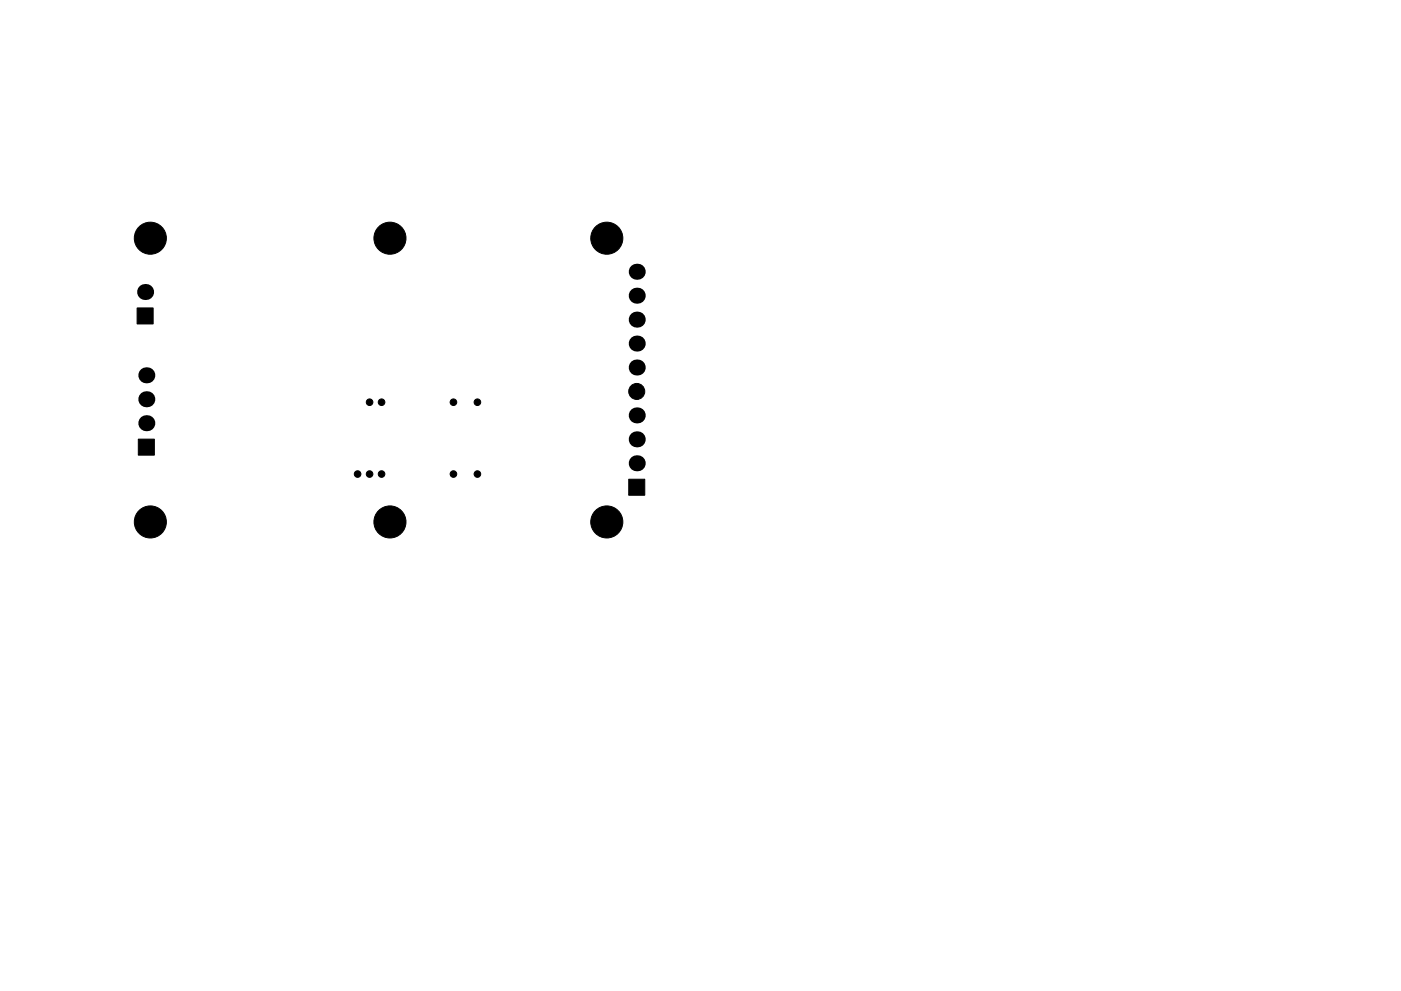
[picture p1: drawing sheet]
<svg xmlns="http://www.w3.org/2000/svg" width="297mm" height="210mm" viewBox="0 0 297 210" stroke-linecap="round" stroke-linejoin="round" font-family="sans-serif">
<g fill="#000" stroke="#000" stroke-width=".21">
<path d="M29.1 65.3h3.4v3.4h-3.4zM29.3 93.2h3.4v3.4h-3.4zM133.3 101.7h3.4v3.4h-3.4z"/>
<circle cx="31.9" cy="50.5" r="3.4"/>
<circle cx="82.7" cy="50.5" r="3.4"/>
<circle cx="128.7" cy="50.5" r="3.4"/>
<circle cx="78.4" cy="85.3" r=".7"/>
<circle cx="80.9" cy="85.3" r=".7"/>
<circle cx="96.1" cy="85.3" r=".7"/>
<circle cx="101.2" cy="85.3" r=".7"/>
<circle cx="135" cy="83.1" r="1.7"/>
<circle cx="31.9" cy="110.7" r="3.4"/>
<circle cx="75.8" cy="100.6" r=".7"/>
<circle cx="78.4" cy="100.6" r=".7"/>
<circle cx="80.9" cy="100.6" r=".7"/>
<circle cx="82.7" cy="110.7" r="3.4"/>
<circle cx="96.1" cy="100.6" r=".7"/>
<circle cx="101.2" cy="100.6" r=".7"/>
<circle cx="128.7" cy="110.7" r="3.4"/>
</g>
<g fill="#000">
<circle cx="135" cy="57.7" r="1.7"/>
<circle cx="30.8" cy="62" r="1.7"/>
<circle cx="31" cy="79.6" r="1.7"/>
<circle cx="135" cy="62.7" r="1.7"/>
<circle cx="135" cy="78" r="1.7"/>
<circle cx="135" cy="72.9" r="1.7"/>
<circle cx="135" cy="67.8" r="1.7"/>
<circle cx="31" cy="89.8" r="1.7"/>
<circle cx="31" cy="84.7" r="1.7"/>
<circle cx="135" cy="98.3" r="1.7"/>
<circle cx="135" cy="93.2" r="1.7"/>
<circle cx="135" cy="88.1" r="1.7"/>
</g>
</svg>
